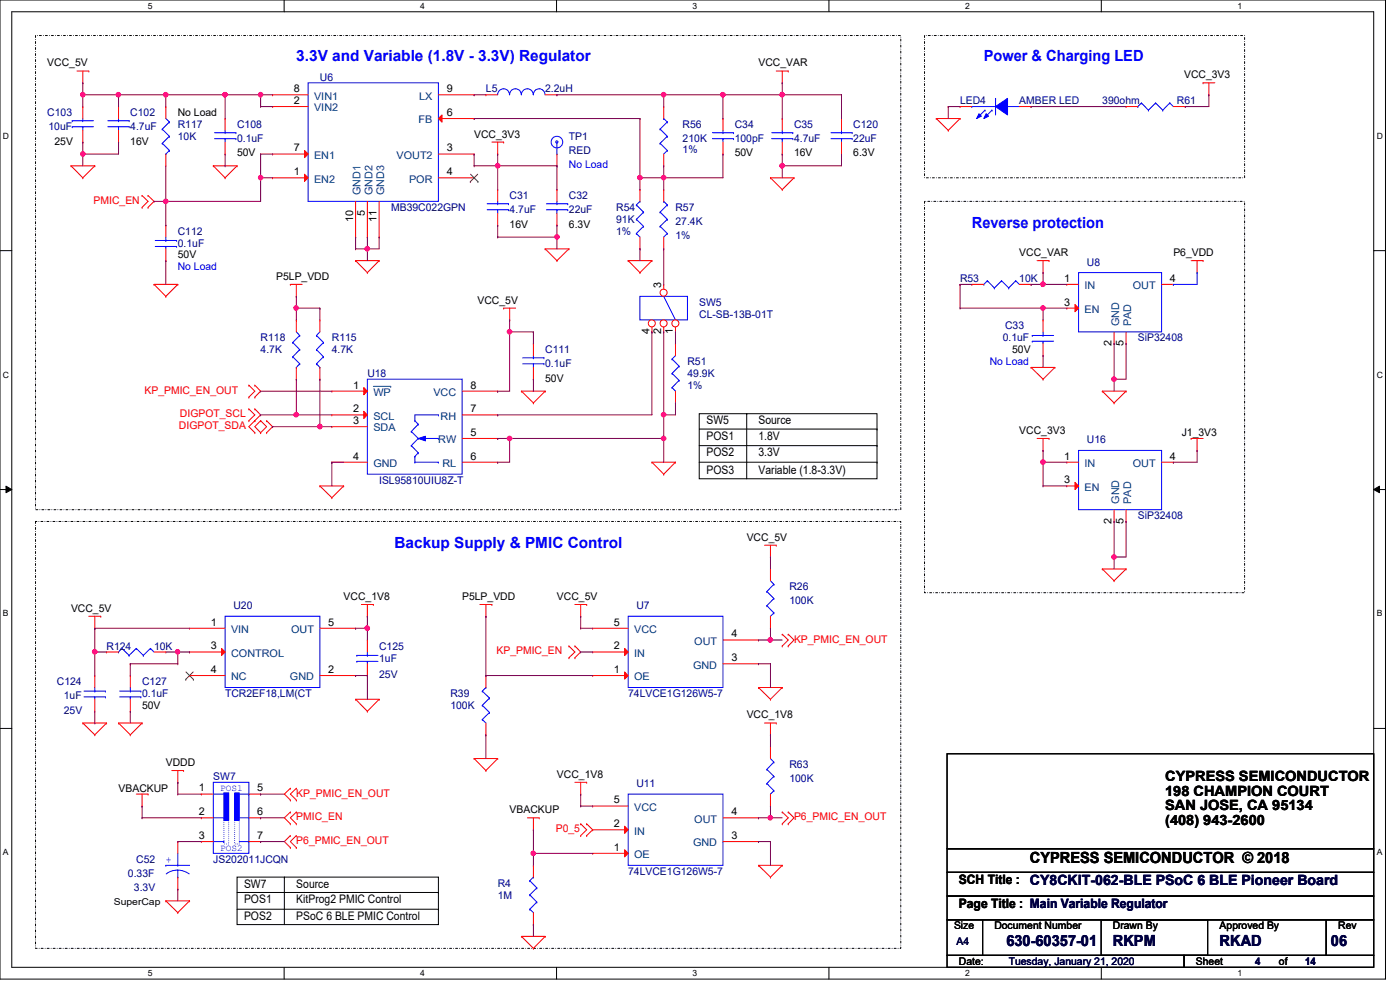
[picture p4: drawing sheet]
<svg xmlns="http://www.w3.org/2000/svg" width="297mm" height="210mm" viewBox="0 0 297 210" stroke-linecap="round" stroke-linejoin="round" font-family="sans-serif">
<defs><g id="words">
<g font-size="3.3" fill="#00f">
<text x="62.9" y="13">3.3V and Variable (1.8V - 3.3V) Regulator</text>
<text x="208.7" y="13">Power &amp; Charging LED</text>
<text x="206.2" y="48.3">Reverse protection</text>
<text x="83.7" y="116.2">Backup Supply &amp; PMIC Control</text>
</g>
<text font-size="3.3" x="218.5" y="183">CYPRESS SEMICONDUCTOR © 2018</text>
<g font-size="3.3" fill="#000040">
<text x="213.5" y="200.6">630-60357-01</text>
<text x="236.1" y="200.6">RKPM</text>
<text x="258.7" y="200.6">RKAD</text>
<text x="282.4" y="200.6">06</text>
</g>
<g font-size="3">
<text x="247.2" y="165.7">CYPRESS SEMICONDUCTOR</text>
<text x="247.2" y="168.8">198 CHAMPION COURT</text>
<text x="247.2" y="171.9">SAN JOSE, CA 95134</text>
<text x="247.2" y="175">(408) 943-2600</text>
</g>
<g font-size="2.8">
<text x="203.4" y="187.6">SCH Title : CY8CKIT-062-BLE PSoC 6 BLE Pioneer Board</text>
<text x="203.4" y="192.7">Page Title : Main Variable Regulator</text>
</g>
<g font-size="2.5">
<text x="149.9" y="90">SW5</text>
<text x="149.9" y="93.3">POS1</text>
<text x="160.9" y="90">Source</text>
<text x="160.9" y="93.3">1.8V</text>
<text x="149.9" y="96.8">POS2</text>
<text x="149.9" y="100.5">POS3</text>
<text x="160.9" y="96.8">3.3V</text>
<text x="160.9" y="100.5">Variable (1.8-3.3V)</text>
<text x="51.8" y="191.6">POS1</text>
<text x="51.8" y="188.3">SW7</text>
<text x="62.9" y="191.6">KitProg2 PMIC Control</text>
<text x="62.9" y="188.3">Source</text>
<text x="51.8" y="195.1">POS2</text>
<text x="62.9" y="195.1">PSoC 6 BLE PMIC Control</text>
</g>
<g font-size="2.2">
<text x="10" y="14.1">VCC_5V</text>
<text x="160.9" y="14.1">VCC_VAR</text>
<text x="251.2" y="16.6">VCC_3V3</text>
<text x="62.3" y="22.1">2</text>
<text x="62.3" y="19.6">8</text>
<text x="94.8" y="19.6">9</text>
<text x="37.7" y="24.6">No Load</text>
<text x="94.8" y="24.6">6</text>
<text x="100.6" y="29.2">VCC_3V3</text>
<text x="11.6" y="30.7">25V</text>
<text x="27.6" y="30.7">16V</text>
<text x="50.3" y="33.2">50V</text>
<text x="62.3" y="32.1">7</text>
<text x="94.8" y="32.1">3</text>
<text x="155.9" y="33.2">50V</text>
<text x="168.4" y="33.2">16V</text>
<text x="181" y="33.2">6.3V</text>
<text x="62.3" y="37.2">1</text>
<text x="94.8" y="37.2">4</text>
<text x="74.9" y="47" transform="rotate(-90 74.9 47)">10</text>
<text x="77.4" y="45.8" transform="rotate(-90 77.4 45.8)">5</text>
<text x="79.9" y="47" transform="rotate(-90 79.9 47)">11</text>
<text x="108.1" y="48.3">16V</text>
<text x="120.7" y="48.3">6.3V</text>
<text x="37.7" y="54.8">50V</text>
<text x="58.6" y="59.4">P5LP_VDD</text>
<text x="216.2" y="54.3">VCC_VAR</text>
<text x="225.8" y="59.8">1</text>
<text x="248.2" y="59.8">4</text>
<text x="248.9" y="54.3">P6_VDD</text>
<text x="101.3" y="64.4">VCC_5V</text>
<text x="140.3" y="61.1" transform="rotate(-90 140.3 61.1)">3</text>
<text x="225.8" y="64.8">3</text>
<text x="137.8" y="70.9" transform="rotate(-90 137.8 70.9)">4</text>
<text x="140.3" y="70.9" transform="rotate(-90 140.3 70.9)">2</text>
<text x="142.7" y="70.9" transform="rotate(-90 142.7 70.9)">1</text>
<text x="214.7" y="74.9">50V</text>
<text x="235.8" y="73.4" transform="rotate(-90 235.8 73.4)">2</text>
<text x="238.3" y="73.4" transform="rotate(-90 238.3 73.4)">5</text>
<text x="74.9" y="82.4">1</text>
<text x="99.8" y="82.4">8</text>
<text x="115.7" y="81">50V</text>
<text x="74.9" y="87.5">2</text>
<text x="74.9" y="90">3</text>
<text x="99.8" y="87.5">7</text>
<text x="99.8" y="92.5">5</text>
<text x="216.2" y="92">VCC_3V3</text>
<text x="250.7" y="92.5">J1_3V3</text>
<text x="74.9" y="97.5">4</text>
<text x="99.8" y="97.5">6</text>
<text x="225.8" y="97.5">1</text>
<text x="248.2" y="97.5">4</text>
<text x="225.8" y="102.5">3</text>
<text x="235.8" y="111.2" transform="rotate(-90 235.8 111.2)">2</text>
<text x="238.3" y="111.2" transform="rotate(-90 238.3 111.2)">5</text>
<text x="158.4" y="114.7">VCC_5V</text>
<text x="15.1" y="129.8">VCC_5V</text>
<text x="72.9" y="127.3">VCC_1V8</text>
<text x="98" y="127.3">P5LP_VDD</text>
<text x="118.2" y="127.3">VCC_5V</text>
<text x="44.7" y="132.7">1</text>
<text x="44.7" y="137.8">3</text>
<text x="69.6" y="132.7">5</text>
<text x="130.2" y="132.7">5</text>
<text x="130.2" y="137.8">2</text>
<text x="155.2" y="135.2">4</text>
<text x="44.7" y="142.7">4</text>
<text x="69.6" y="142.7">2</text>
<text x="130.2" y="142.7">1</text>
<text x="155.2" y="140.3">3</text>
<text x="30.1" y="150.4">50V</text>
<text x="158.4" y="152.4">VCC_1V8</text>
<text x="25.1" y="168">VBACKUP</text>
<text x="35.2" y="162.4">VDDD</text>
<text x="42.2" y="167.9">1</text>
<text x="54.6" y="167.9">5</text>
<text x="118.2" y="165">VCC_1V8</text>
<text x="42.2" y="172.9">2</text>
<text x="54.6" y="172.9">6</text>
<text x="108.1" y="172.5">VBACKUP</text>
<text x="130.2" y="170.4">5</text>
<text x="155.2" y="172.9">4</text>
<text x="42.2" y="178">3</text>
<text x="54.6" y="178">7</text>
<text x="130.2" y="175.5">2</text>
<text x="155.2" y="178">3</text>
<text x="130.2" y="180.5">1</text>
<text x="202.4" y="197.1">Size</text>
<text x="210.9" y="197.1">Document Number</text>
<text x="236.1" y="197.1">Drawn By</text>
<text x="258.7" y="197.1">Approved By</text>
<text x="283.9" y="197.1">Rev</text>
<text x="203.4" y="204.7">Date:</text>
<text x="253.7" y="204.7">Sheet</text>
<text x="271.3" y="204.7">of</text>
</g>
<g font-size="2.2" fill="#000080">
<text x="67.9" y="17.1">U6</text>
<text x="103.1" y="19.6">L5</text>
<text x="115.7" y="19.6">2.2uH</text>
<text x="203.7" y="22.1">LED4</text>
<text x="216.2" y="22.1">AMBER LED</text>
<text x="233.8" y="22.1">390ohm</text>
<text x="249.7" y="22.1">R61</text>
<text x="10" y="24.6">C103</text>
<text x="10.3" y="27.6">10uF</text>
<text x="27.6" y="24.6">C102</text>
<text x="27.6" y="27.6">4.7uF</text>
<text x="37.7" y="27.2">R117</text>
<text x="37.7" y="29.7">10K</text>
<text x="50.3" y="27.2">C108</text>
<text x="120.7" y="29.7">TP1</text>
<text x="144.8" y="27.2">R56</text>
<text x="155.9" y="27.2">C34</text>
<text x="168.4" y="27.2">C35</text>
<text x="181" y="27.2">C120</text>
<text x="50.3" y="30.2">0.1uF</text>
<text x="120.7" y="32.7">RED</text>
<text x="144.8" y="30.2">210K</text>
<text x="144.8" y="32.4">1%</text>
<text x="155.9" y="30.2">100pF</text>
<text x="168.4" y="30.2">4.7uF</text>
<text x="181" y="30.2">22uF</text>
<text x="83" y="44.7">MB39C022GPN</text>
<text x="108.1" y="42.2">C31</text>
<text x="108.1" y="45.3">4.7uF</text>
<text x="120.7" y="42.2">C32</text>
<text x="120.7" y="45.3">22uF</text>
<text x="130.7" y="44.7">R54</text>
<text x="130.7" y="47.3">91K</text>
<text x="143.3" y="44.7">R57</text>
<text x="143.3" y="47.8">27.4K</text>
<text x="37.7" y="49.8">C112</text>
<text x="37.7" y="52.3">0.1uF</text>
<text x="130.7" y="49.8">1%</text>
<text x="143.3" y="50.8">1%</text>
<text x="203.7" y="59.9">R53</text>
<text x="216.2" y="59.9">10K</text>
<text x="230.6" y="56.3">U8</text>
<text x="148.3" y="64.9">SW5</text>
<text x="148.3" y="67.4">CL-SB-13B-01T</text>
<text x="213.2" y="69.9">C33</text>
<text x="55.3" y="72.4">R118</text>
<text x="55.3" y="74.9">4.7K</text>
<text x="70.4" y="72.4">R115</text>
<text x="70.4" y="74.9">4.7K</text>
<text x="115.7" y="74.9">C111</text>
<text x="115.7" y="77.9">0.1uF</text>
<text x="145.8" y="77.5">R51</text>
<text x="212.7" y="72.4">0.1uF</text>
<text x="241.4" y="72.4">SiP32408</text>
<text x="77.9" y="80">U18</text>
<text x="145.8" y="80">49.9K</text>
<text x="145.8" y="82.5">1%</text>
<text x="230.6" y="94.1">U16</text>
<text x="80.4" y="102.6">ISL95810UIU8Z-T</text>
<text x="241.4" y="110.2">SiP32408</text>
<text x="167.5" y="125.2">R26</text>
<text x="49.5" y="129.2">U20</text>
<text x="135" y="129.2">U7</text>
<text x="167.5" y="128.2">100K</text>
<text x="22.6" y="137.8">R124</text>
<text x="32.7" y="137.8">10K</text>
<text x="80.4" y="137.8">C125</text>
<text x="80.4" y="140.3">1uF</text>
<text x="80.4" y="143.8">25V</text>
<text x="12.1" y="145.3">C124</text>
<text x="13.5" y="148.4">1uF</text>
<text x="30.1" y="145.3">C127</text>
<text x="30.1" y="147.9">0.1uF</text>
<text x="47.8" y="147.9">TCR2EF18,LM(CT</text>
<text x="95.5" y="147.9">R39</text>
<text x="133.3" y="147.9">74LVCE1G126W5-7</text>
<text x="13.5" y="151.4">25V</text>
<text x="95.5" y="150.4">100K</text>
<text x="45.3" y="165.5">SW7</text>
<text x="135" y="167">U11</text>
<text x="167.5" y="162.9">R63</text>
<text x="167.5" y="165.9">100K</text>
<text x="28.9" y="183">C52</text>
<text x="45.3" y="183">JS202011JCQN</text>
<text x="133.3" y="185.6">74LVCE1G126W5-7</text>
<text x="27.1" y="186.1">0.33F</text>
<text x="28.4" y="189.1">3.3V</text>
<text x="105.6" y="188.1">R4</text>
<text x="105.6" y="190.6">1M</text>
</g>
<g font-size="2.2" fill="#004080">
<text x="66.6" y="23.6">VIN2</text>
<text x="66.6" y="21.1">VIN1</text>
<text x="88.9" y="21.1">LX</text>
<text x="88.8" y="26.2">FB</text>
<text x="66.6" y="33.7">EN1</text>
<text x="84.1" y="33.7">VOUT2</text>
<text x="66.6" y="38.7">EN2</text>
<text x="76.5" y="41.4" transform="rotate(-90 76.5 41.4)">GND1</text>
<text x="79" y="41.4" transform="rotate(-90 79 41.4)">GND2</text>
<text x="81.5" y="41.4" transform="rotate(-90 81.5 41.4)">GND3</text>
<text x="86.8" y="38.7">POR</text>
<text x="230.1" y="61.3">IN</text>
<text x="240.3" y="61.3">OUT</text>
<text x="230.1" y="66.4">EN</text>
<text x="237.4" y="69.1" transform="rotate(-90 237.4 69.1)">GND</text>
<text x="239.9" y="69.1" transform="rotate(-90 239.9 69.1)">PAD</text>
<text x="79.2" y="84">WP</text>
<text x="91.9" y="84">VCC</text>
<text x="79.2" y="89">SCL</text>
<text x="93.5" y="89">RH</text>
<text x="79.2" y="91.5">SDA</text>
<text x="93" y="94">RW</text>
<text x="79.2" y="99.1">GND</text>
<text x="93.9" y="99.1">RL</text>
<text x="230.1" y="99.1">IN</text>
<text x="240.3" y="99.1">OUT</text>
<text x="230.1" y="104.1">EN</text>
<text x="237.4" y="106.8" transform="rotate(-90 237.4 106.8)">GND</text>
<text x="239.9" y="106.8" transform="rotate(-90 239.9 106.8)">PAD</text>
<text x="49" y="134.3">VIN</text>
<text x="61.8" y="134.3">OUT</text>
<text x="134.5" y="134.3">VCC</text>
<text x="147.3" y="136.8">OUT</text>
<text x="49" y="139.3">CONTROL</text>
<text x="134.5" y="139.3">IN</text>
<text x="147" y="141.8">GND</text>
<text x="49" y="144.3">NC</text>
<text x="61.5" y="144.3">GND</text>
<text x="134.5" y="144.3">OE</text>
<text x="134.5" y="172">VCC</text>
<text x="134.5" y="177">IN</text>
<text x="147" y="179.5">GND</text>
<text x="147.3" y="174.5">OUT</text>
<text x="134.5" y="182">OE</text>
</g>
<g font-size="2.2" fill="#00f">
<text x="120.7" y="35.7">No Load</text>
<text x="37.7" y="57.3">No Load</text>
<text x="210" y="77.5">No Load</text>
<text x="35.2" y="183.1">+</text>
</g>
<g font-size="2.2" fill="#f00">
<text x="19.9" y="43.3">PMIC_EN</text>
<text x="30.6" y="83.5">KP_PMIC_EN_OUT</text>
<text x="38.2" y="88.5">DIGPOT_SCL</text>
<text x="38" y="91">DIGPOT_SDA</text>
<text x="168.4" y="136.3">KP_PMIC_EN_OUT</text>
<text x="105.3" y="138.8">KP_PMIC_EN</text>
<text x="62.9" y="169">KP_PMIC_EN_OUT</text>
<text x="62.9" y="174">PMIC_EN</text>
<text x="62.9" y="179">P6_PMIC_EN_OUT</text>
<text x="117.9" y="176.5">P0_5</text>
<text x="168.4" y="174">P6_PMIC_EN_OUT</text>
</g>
<g font-size="2.2" fill="#000040">
<text x="202.9" y="200.4">A4</text>
<text x="214" y="204.7">Tuesday, January 21, 2020</text>
<text x="266.3" y="204.7">4</text>
<text x="276.9" y="204.7">14</text>
</g>
<g font-size="2" fill="#00f">
<text x="46.7" y="167.8">POS1</text>
<text x="46.7" y="180.6">POS2</text>
</g>
<text font-size="2" x="24.1" y="191.9">SuperCap</text>
<g font-size="1.8">
<text x="31.4" y="1.9">5</text>
<text x="89.2" y="1.9">4</text>
<text x="146.9" y="1.9">3</text>
<text x="204.7" y="1.9">2</text>
<text x="262.5" y="1.9">1</text>
<text x=".6" y="29.4">D</text>
<text x="292.1" y="29.4">D</text>
<text x=".6" y="80.1">C</text>
<text x="292.1" y="80.1">C</text>
<text x=".6" y="130.8">B</text>
<text x="292.1" y="130.8">B</text>
<text x=".6" y="181.4">A</text>
<text x="292.1" y="181.4">A</text>
<text x="31.4" y="207.1">5</text>
<text x="89.2" y="207.1">4</text>
<text x="146.9" y="207.1">3</text>
<text x="204.7" y="207.1">2</text>
<text x="262.5" y="207.1">1</text>
</g>
</g></defs>
<path d="M0 0h293.9v207.7h-293.9zM2.5 2.5h288.9v202.7h-288.9z" fill="none" stroke="#000" stroke-width=".21"/>
<g fill="#fff">
<path d="M31.4 .3h.9v1.9h-.9z"/>
<path d="M31.4 205.4h.9v2h-.9z"/>
</g>
<path d="M60.3 0v2.5M60.3 205.2v2.5" fill="none" stroke="#000" stroke-width=".21"/>
<g fill="#fff">
<path d="M89.2 .3h.9v1.9h-.9z"/>
<path d="M89.2 205.4h.9v2h-.9z"/>
</g>
<path d="M118.1 0v2.5M118.1 205.2v2.5" fill="none" stroke="#000" stroke-width=".21"/>
<g fill="#fff">
<path d="M146.9 .3h1v1.9h-1z"/>
<path d="M146.9 205.4h1v2h-1z"/>
</g>
<path d="M175.9 0v2.5M175.9 205.2v2.5" fill="none" stroke="#000" stroke-width=".21"/>
<g fill="#fff">
<path d="M204.7 .3h1v1.9h-1z"/>
<path d="M204.7 205.4h1v2h-1z"/>
</g>
<path d="M233.6 0v2.5M233.6 205.2v2.5" fill="none" stroke="#000" stroke-width=".21"/>
<g fill="#fff">
<path d="M262.5 .3h1v1.9h-1z"/>
<path d="M262.5 205.4h1v2h-1z"/>
<path d="M.6 27.8h1.3v2h-1.3z"/>
<path d="M292.1 27.8h1.2v2h-1.2z"/>
<path d="M.6 78.5h1.3v2h-1.3z"/>
<path d="M292.1 78.5h1.2v2h-1.2z"/>
</g>
<path d="M0 53.2h2.5M291.4 53.2h2.5" fill="none" stroke="#000" stroke-width=".21"/>
<g fill="#fff">
<path d="M.6 129.2h1.2v1.9h-1.2z"/>
<path d="M292.1 129.2h1.1v1.9h-1.1z"/>
</g>
<path d="M0 103.8h2.5M1.3 103.1l1.2 .7-1.2 .7zM291.4 103.8l1.3-.7v1.4zM291.4 103.8h2.5" fill="none" stroke="#000" stroke-width=".21"/>
<path d="M1.3 103.1l1.2 .7-1.2 .7zM291.4 103.8l1.3-.7v1.4z" fill="#000"/>
<g fill="#fff">
<path d="M.6 179.8h1.2v2h-1.2z"/>
<path d="M292.1 179.8h1.1v2h-1.1z"/>
</g>
<g fill="none" stroke="#000" stroke-width=".21">
<path d="M148.3 87.8h37.8v13.8h-37.8zM148.3 94.5h37.8M148.3 91h37.8M148.3 98h37.8M158.4 87.8h.1M158.4 87.8v13.8M186.1 94.5h.1M186.1 91h.1M186.1 98h.1M0 154.5h2.5M200.9 159.9h90.5v20.1h-90.5zM291.4 154.5h2.5"/>
<path d="M50.3 186.1h42.7v10h-42.7zM50.3 192.9h42.7M50.3 189.3h42.7M60.3 186.1h.1M60.3 186.1v10M93 192.9h.1M93 189.3h.1M200.9 180h90.5v5h-90.5zM200.9 185h90.5v5.1h-90.5zM200.9 195.1h7.5v7.5h-7.5zM200.9 190.1h90.5v5h-90.5zM208.4 195.1h72.9v7.5h-72.9z"/>
<path d="M233.6 195.1h22.6v7.5h-22.6zM281.3 195.1h10.1v7.5h-10.1zM200.9 202.6h50.3v2.6h-50.3zM251.2 202.6h40.2v2.6h-40.2z"/>
</g>
<path d="M7.5 7.5h183.6v100.6h-183.6zM196.1 7.5h67.9v30.2h-67.9zM196.1 42.7h67.9v83h-67.9zM7.5 110.6h183.6v90.6h-183.6z" fill="none" stroke="#000" stroke-width=".21" stroke-dasharray=".4 .4 0 .4"/>
<g fill="none" stroke="#f00" stroke-width=".21">
<path d="M16.3 15.1h2.5M17.6 17.6h.1M17.6 15.1v2.5M18.8 15.1h.1M164.7 15.1h2.5M165.9 17.6h.1M165.9 15.1v2.5M167.2 15.1h.1M255.2 17.6h.1M255.2 17.6h2.5M256.5 17.6v2.5M15.1 35.2h.1"/>
<path d="M15.1 35.2h5M15.1 35.2l2.5 2.5M17.6 37.7h.1M20.1 35.2h.1M20.1 35.2l-2.5 2.5M45.3 35.2h.1M45.3 35.2h5M45.3 35.2l2.5 2.5M47.8 37.7h.1M50.3 35.2h.1M50.3 35.2l-2.5 2.5M104.4 30.1h2.4"/>
<path d="M105.6 32.7h.1M105.6 30.1v2.6M106.8 30.1h.1M163.4 37.7h.1M163.4 37.7h5M163.4 37.7l2.5 2.5M168.4 37.7h.1M168.4 37.7l-2.5 2.5M198.6 25.1h.1M198.6 25.1h5.1M198.6 25.1l2.6 2.5M201.2 27.6h.1"/>
<path d="M203.7 25.1h.1M203.7 25.1l-2.5 2.5M256.5 20.1h.1M30.1 41.5h.1M30.1 44h.1M30.1 41.5l1.3 1.2-1.3 1.3M31.4 44h.1M31.4 41.5h.1M31.4 41.5l1.3 1.2-1.3 1.3M75.4 55.3h.1M75.4 55.3h5M75.4 55.3l2.5 2.5"/>
<path d="M77.9 57.8h.1M80.4 55.3h.1M80.4 55.3l-2.5 2.5M115.7 52.8h.1M115.7 52.8h5M115.7 52.8l2.5 2.5M118.2 55.3h.1M120.7 52.8h.1M120.7 52.8l-2.5 2.5M133.3 55.3h.1M133.3 55.3h5M133.3 55.3l2.5 2.5"/>
<path d="M135.8 57.8h.1M138.3 55.3h.1M138.3 55.3l-2.5 2.5M165.9 40.2h.1M220 55.3h2.5M221.3 57.8h.1M221.3 55.3v2.5M222.5 55.3h.1M252.7 55.3h2.5M254 57.8h.1M254 55.3v2.5M255.2 55.3h.1"/>
<path d="M32.7 60.3h.1M32.7 60.3h5M32.7 60.3l2.5 2.6M35.2 62.9h.1M37.7 60.3h.1M37.7 60.3l-2.5 2.6M61.6 60.3h.1M61.6 60.3h2.5M62.9 62.9h.1M62.9 60.3v2.6M106.8 65.4h.1M106.8 65.4h2.6"/>
<path d="M108.1 67.9h.1M108.1 65.4v2.5M218.7 77.9h.1M218.7 77.9h5.1M218.7 77.9l2.6 2.5M223.8 77.9h.1M223.8 77.9l-2.5 2.5M226.3 60.3h.1M226.3 60.3h2.5M236.3 72.9h.1M236.3 70.4v2.5M246.4 60.3h2.5"/>
<path d="M248.9 60.3h.1M52.8 81.7h.1M52.8 84.2h.1M52.8 86.7h.1M52.8 89.2h.1M52.8 81.7l1.3 1.3-1.3 1.2M52.8 86.7l1.3 1.3-1.3 1.2M54.1 84.2h.1M54.1 81.7h.1M54.1 89.2h.1M54.1 86.7h.1M54.1 91.8h.1"/>
<path d="M54.1 81.7l1.2 1.3-1.2 1.2M54.1 86.7l1.2 1.3-2.5 2.5 1.3 1.3M55.3 91.8h.1M55.3 89.2h.1M55.3 89.2l1.3 1.3-1.3 1.3M55.3 89.2l-1.2 1.3 1.2 1.3M56.6 89.2h.1M56.6 91.8h.1M56.6 89.2l1.2 1.3-1.2 1.3M110.6 83h.1M110.6 83h5.1M110.6 83l2.6 2.5"/>
<path d="M113.2 85.5h.1M115.7 83h.1M115.7 83l-2.5 2.5M138.3 98h.1M138.3 98h5M138.3 98l2.5 2.6M143.3 98h.1M143.3 98l-2.5 2.6M220 93h2.5M221.3 95.5h.1M221.3 80.4h.1M221.3 93v2.5"/>
<path d="M222.5 93h.1M233.8 83h.1M233.8 83h5.1M233.8 83l2.5 2.5M236.3 85.5h.1M238.9 83h.1M238.9 83l-2.6 2.5M252.7 93h.1M252.7 93h2.5M254 95.5h.1M254 93v2.5M67.9 103.1h.1"/>
<path d="M67.9 103.1h5M67.9 103.1l2.5 2.5M70.4 105.6h.1M72.9 103.1h.1M72.9 103.1l-2.5 2.5M140.8 100.6h.1M162.2 115.7h2.5M163.4 118.2h.1M163.4 115.7v2.5M164.7 115.7h.1M18.8 130.7h2.6M20.1 133.3h.1"/>
<path d="M20.1 130.7v2.6M21.4 130.7h.1M76.7 128.2h2.5M77.9 130.7h.1M77.9 128.2v2.5M79.2 128.2h.1M101.8 128.2h2.6M103.1 130.7h.1M103.1 128.2v2.5M104.4 128.2h.1M120.7 137h.1M120.7 139.5h.1"/>
<path d="M120.7 137l1.3 1.3-1.3 1.2M122 139.5h.1M122 137h.1M122 128.2h2.5M122 137l1.2 1.3-1.2 1.2M123.2 130.7h.1M123.2 128.2v2.5M124.5 128.2h.1M165.9 134.5h.1M165.9 137h.1M165.9 134.5l1.3 1.3-1.3 1.2M167.2 134.5h.1"/>
<path d="M167.2 137h.1M167.2 134.5l1.2 1.3-1.2 1.2M233.8 120.7h.1M233.8 120.7h5.1M233.8 120.7l2.5 2.5M236.3 123.2h.1M238.9 120.7h.1M238.9 120.7l-2.6 2.5M17.6 153.4h.1M17.6 153.4h5M17.6 153.4l2.5 2.5M20.1 155.9h.1"/>
<path d="M22.6 153.4h.1M22.6 153.4l-2.5 2.5M25.1 153.4h.1M25.1 153.4h5M25.1 153.4l2.5 2.5M27.6 155.9h.1M30.1 153.4h.1M30.1 153.4l-2.5 2.5M75.4 148.3h.1M75.4 148.3h5M75.4 148.3l2.5 2.6M77.9 150.9h.1"/>
<path d="M80.4 148.3h.1M80.4 148.3l-2.5 2.6M160.9 145.8h.1M160.9 145.8h5M160.9 145.8l2.5 2.5M162.2 153.4h2.5M163.4 148.3h.1M163.4 155.9h.1M163.4 153.4v2.5M164.7 153.4h.1M165.9 145.8h.1M165.9 145.8l-2.5 2.5"/>
<path d="M28.9 168.4h2.5M30.1 171h.1M30.1 168.4v2.6M31.4 168.4h.1M36.4 163.4h2.5M37.7 165.9h.1M37.7 163.4v2.5M38.9 163.4h.1M61.6 172.3h.1M61.6 174.8h.1M61.6 167.2h.1M61.6 169.7h.1"/>
<path d="M61.6 177.2h.1M61.6 179.8h.1M61.6 172.3l-1.3 1.2 1.3 1.3M61.6 167.2l-1.3 1.2 1.3 1.3M61.6 177.2l-1.3 1.3 1.3 1.3M62.9 174.8h.1M62.9 172.3h.1M62.9 169.7h.1M62.9 167.2h.1M62.9 179.8h.1M62.9 177.2h.1M62.9 172.3l-1.3 1.2 1.3 1.3"/>
<path d="M62.9 167.2l-1.3 1.2 1.3 1.3M62.9 177.2l-1.3 1.3 1.3 1.3M100.6 160.9h.1M100.6 160.9h5M100.6 160.9l2.5 2.5M103.1 163.4h.1M105.6 160.9h.1M105.6 160.9l-2.5 2.5M111.9 173.5h2.5M113.2 176h.1M113.2 173.5v2.5M114.4 173.5h.1"/>
<path d="M122 165.9h2.5M123.2 168.4h.1M123.2 174.8h.1M123.2 177.2h.1M123.2 165.9v2.5M123.2 174.8l1.3 1.2-1.3 1.2M124.5 165.9h.1M124.5 177.2h.1M124.5 174.8h.1M124.5 174.8l1.2 1.2-1.2 1.2M165.9 172.3h.1M165.9 174.8h.1"/>
<path d="M165.9 172.3l1.3 1.2-1.3 1.3M167.2 172.3h.1M167.2 174.8h.1M167.2 172.3l1.2 1.2-1.2 1.3M35.2 191.1h.1M35.2 191.1h5M35.2 191.1l2.5 2.5M37.7 193.6h.1M40.2 191.1h.1M40.2 191.1l-2.5 2.5M110.6 198.6h.1M110.6 198.6h5.1"/>
<path d="M110.6 198.6l2.6 2.6M115.7 198.6h.1M115.7 198.6l-2.5 2.6M160.9 183.6h.1M160.9 183.6h5M160.9 183.6l2.5 2.5M163.4 186.1h.1M165.9 183.6h.1M165.9 183.6l-2.5 2.5M113.2 201.2h.1"/>
</g>
<path d="M228.8 57.8h17.6v12.6h-17.6z" fill="none" stroke="#00f" stroke-width=".21"/>
<path d="M228 64.6l.8 .8-.8 .7z" fill="#f00"/>
<path d="M67.9 67.9h.1M67.9 67.9v2.5M67.9 77.9v2.5M226.3 65.4h.1M226.3 65.4h2.5M228 64.6l.8 .8-.8 .7zM238.9 72.9h.1M238.9 70.4v2.5M67.9 80.4h.1" fill="none" stroke="#f00" stroke-width=".21"/>
<path d="M67.1 71.2h.1M67.1 74.2h.1M67.1 77.2h.1M67.1 71.2l1.5 1.4M67.1 74.2l1.5 1.5M67.1 77.2l.8 .7M67.9 77.9h.1M67.9 70.4l-.8 .8M68.6 72.6h.1M68.6 75.7h.1M68.6 72.6l-1.5 1.6M68.6 75.7l-1.5 1.5" fill="none" stroke="#00f" stroke-width=".21"/>
<path d="M88.7 93l1.6-.5v1z" fill="#00f"/>
<g fill="none" stroke="#00f" stroke-width=".21">
<path d="M77.9 80.4h20.1v20.2h-20.1zM87.2 91.5h.1M87.2 94.5h.1M87.2 91.5l1.5 1.5M87.2 94.5l1.5 1.6M88 89.2h.1M88 96.8h.1M88 98h.1M88 96.8v1.2M88 89.2l.7 .8M88 98h5M88.7 93l1.6-.5v1z"/>
<path d="M88.7 90h.1M88.7 93h.1M88.7 96.1h.1M88.7 90l-1.5 1.5M88.7 93l-1.5 1.5M88.7 96.1l-.7 .7M90 93h3M93 93h.1M93 88h.1M93 98h.1M93 88h-5v1.2"/>
</g>
<path d="M77.2 82.2l.7 .8-.7 .7z" fill="#f00"/>
<path d="M70.4 83h.1M70.4 83h7.5M77.2 82.2l.7 .8-.7 .7z" fill="none" stroke="#f00" stroke-width=".21"/>
<path d="M79.2 82h3.7M82.9 82h.1" fill="none" stroke="#004080" stroke-width=".21"/>
<path d="M77.2 87.2l.7 .8-.7 .8z" fill="#f00"/>
<g fill="none" stroke="#f00" stroke-width=".21">
<path d="M70.4 88h.1M70.4 90.5h.1M70.4 98h.1M70.4 88h7.5M70.4 90.5h7.5M70.4 98h7.5M77.2 87.2l.7 .8-.7 .8zM98 88h7.6M98 98h7.6M98 93h7.6M98 83h7.6M105.6 93h.1"/>
<path d="M105.6 98h.1M105.6 88h.1M105.6 83h.1M113.2 196.1h.1M113.2 183.6h.1M113.2 183.6v2.5M113.2 193.6v2.5"/>
</g>
<g fill="none" stroke="#00f" stroke-width=".21">
<path d="M65.4 17.6h27.6v25.1h-27.6zM112.4 192.9h.1M112.4 189.8h.1M112.4 186.8h.1M112.4 192.9l.8 .7M112.4 189.8l1.5 1.5M112.4 186.8l1.5 1.5M113.2 186.1h.1M113.2 186.1l-.8 .7M113.9 191.3h.1M113.9 188.3h.1M113.9 191.3l-1.5 1.6"/>
<path d="M113.9 188.3l-1.5 1.5"/>
</g>
<path d="M64.6 37l.8 .7-.8 .8z" fill="#f00"/>
<path d="M57.8 37.7h.1M57.8 22.6h.1M57.8 37.7h7.6M57.8 22.6h7.6M64.6 37l.8 .7-.8 .8zM93 37.7h7.6M93 32.7h7.6M100.6 32.7h.1M100.6 37.7h.1M77.9 50.3h.1M77.9 42.7v7.6" fill="none" stroke="#f00" stroke-width=".21"/>
<path d="M99.8 38.5h.1M99.8 37l1.6 1.5M101.3 37l-1.5 1.5M101.4 38.5h.1" fill="none" stroke="#804000" stroke-width=".21"/>
<path d="M93 25.1l.8-.7v1.5z" fill="#f00"/>
<path d="M93 25.1l.8-.7v1.5zM93 25.1h7.6M100.6 25.1h.1" fill="none" stroke="#f00" stroke-width=".21"/>
<path d="M64.6 31.9l.8 .8-.8 .7z" fill="#f00"/>
<g fill="none" stroke="#f00" stroke-width=".21">
<path d="M35.2 22.6h.1M35.2 35.2h.1M35.2 22.6v2.5M35.2 32.7v2.5M57.8 32.7h.1M57.8 20.1h.1M57.8 32.7h7.6M57.8 20.1h7.6M64.6 31.9l.8 .8-.8 .7zM93 20.1h7.6M100.6 20.1h.1M153.4 25.1h.1"/>
<path d="M153.4 32.7h.1M153.4 25.1v2.5M153.4 30.1v2.6M75.4 50.3h.1M75.4 42.7v7.6M80.4 50.3h.1M80.4 42.7v7.6M62.9 67.9h.1M62.9 67.9v2.5M62.9 77.9v2.5M62.9 80.4h.1M125.7 133.3h.1"/>
<path d="M125.7 133.3h7.6M153.4 135.8h7.5M160.9 135.8h.1M153.4 140.8h7.5M160.9 140.8h.1"/>
</g>
<g fill="none" stroke="#00f" stroke-width=".21">
<path d="M34.4 27.4h.1M34.4 30.4h.1M34.4 27.4l1.5 1.5M34.4 30.4l1.5 1.5M35.2 32.7h.1M35.2 25.1l.7 .8M35.9 25.9h.1M35.9 28.9h.1M35.9 31.9h.1M35.9 25.9l-1.5 1.5M35.9 28.9l-1.5 1.5M35.9 31.9l-.7 .8"/>
<path d="M151.1 29.4h4.5M151.1 28.2h4.5M153.4 28.2h.1M153.4 29.4h.1M153.4 27.6v.6M153.4 29.4v.7M155.6 29.4h.1M155.6 28.2h.1M62.1 72.6h.1M62.1 75.7h.1M62.1 72.6l1.5 1.6M62.1 75.7l1.5 1.5"/>
<path d="M62.9 77.9h.1M62.9 70.4l.7 .8M63.6 71.2h.1M63.6 74.2h.1M63.6 77.2h.1M63.6 71.2l-1.5 1.4M63.6 74.2l-1.5 1.5M63.6 77.2l-.7 .7M133.3 130.7h20.1v15.1h-20.1z"/>
</g>
<path d="M132.5 142.5l.8 .8-.8 .8z" fill="#f00"/>
<path d="M125.7 143.3h.1M125.7 143.3h7.6M132.5 142.5l.8 .8-.8 .8z" fill="none" stroke="#f00" stroke-width=".21"/>
<path d="M132.5 137.5l.8 .8-.8 .8z" fill="#f00"/>
<path d="M140.8 35.2h.1M140.8 22.6h.1M140.8 22.6v2.5M140.8 32.7v2.5M125.7 138.3h.1M125.7 138.3h7.6M132.5 137.5l.8 .8-.8 .8zM103.1 155.9h.1M103.1 143.3h.1M103.1 143.3v2.5M103.1 153.4v2.5" fill="none" stroke="#f00" stroke-width=".21"/>
<g fill="none" stroke="#00f" stroke-width=".21">
<path d="M140 30.4h.1M140 27.4h.1M140 30.4l1.6 1.5M140 27.4l1.6 1.5M140.8 25.1h.1M140.8 25.1l.8 .8M141.6 31.9h.1M141.6 28.9h.1M141.6 25.9h.1M141.6 31.9l-.8 .8M141.6 28.9l-1.6 1.5M141.6 25.9l-1.6 1.5"/>
<path d="M135.8 62.9h10v5h-10zM140.8 62.9l2.5 5M143.3 67.9h.1M102.3 152.6h.1M102.3 149.6h.1M102.3 146.6h.1M102.3 152.6l.8 .8M102.3 149.6l1.5 1.5M102.3 146.6l1.5 1.5M103.1 145.8h.1M103.1 145.8l-.8 .8M103.8 151.1h.1"/>
<path d="M103.8 148.1h.1M103.8 151.1l-1.5 1.5M103.8 148.1l-1.5 1.5"/>
</g>
<circle cx="143.3" cy="68.6" r=".75" fill="#fff"/>
<g fill="none" stroke="#f00" stroke-width=".21">
<path d="M143.3 70.4h.1M143.3 69.4v1"/>
<circle cx="143.3" cy="68.6" r=".75"/>
</g>
<circle cx="140.8" cy="68.6" r=".75" fill="#fff"/>
<g fill="none" stroke="#f00" stroke-width=".21">
<path d="M140.8 70.4h.1M140.8 69.4v1"/>
<circle cx="140.8" cy="68.6" r=".75"/>
</g>
<circle cx="140.8" cy="62.1" r=".75" fill="#fff"/>
<g fill="none" stroke="#f00" stroke-width=".21">
<path d="M140.8 60.3h.1M140.8 60.3v1"/>
<circle cx="140.8" cy="62.1" r=".75"/>
</g>
<circle cx="138.3" cy="68.6" r=".75" fill="#fff"/>
<g fill="none" stroke="#f00" stroke-width=".21">
<path d="M138.3 70.4h.1M138.3 69.4v1"/>
<circle cx="138.3" cy="68.6" r=".75"/>
</g>
<path d="M45.3 165.9h7.5v15.1h-7.5zM45.3 178.5h2.2M47.5 178.5h.1" fill="none" stroke="#00f" stroke-width=".21"/>
<path d="M47.5 168.2h1v5.8h-1z" fill-rule="evenodd" fill="#00f"/>
<path d="M45.3 173.5h2.5M45.3 168.4h2.5M47.5 168.2h1v5.8h-1zM47.8 173.5h.1M47.8 168.4h.1" fill="none" stroke="#00f" stroke-width=".21"/>
<path d="M47.5 174h1v5h-1zM49.8 174h1v5h-1z" fill="none" stroke="#00f" stroke-width=".21" stroke-dasharray="0 .4"/>
<path d="M49.8 168.2h1v5.8h-1z" fill-rule="evenodd" fill="#00f"/>
<path d="M49.8 168.2h1v5.8h-1zM50.3 173.5h2.5M50.3 168.4h2.5M50.8 178.5h2M52.8 173.5h.1M52.8 178.5h.1M52.8 168.4h.1M133.3 168.4h20.1v15.2h-20.1z" fill="none" stroke="#00f" stroke-width=".21"/>
<g fill="none" stroke="#f00" stroke-width=".21">
<path d="M42.7 168.4h.1M42.7 173.5h.1M42.7 178.5h.1M42.7 168.4h2.6M42.7 173.5h2.6M42.7 178.5h2.6M52.8 168.4h2.5M52.8 173.5h2.5M52.8 178.5h2.5M55.3 168.4h.1M55.3 173.5h.1M55.3 178.5h.1"/>
<path d="M125.7 171h.1M125.7 171h7.6M153.4 173.5h7.5M153.4 178.5h7.5M160.9 173.5h.1M160.9 178.5h.1"/>
</g>
<path d="M132.5 180.3l.8 .7-.8 .8z" fill="#f00"/>
<path d="M125.7 181h.1M125.7 181h7.6M132.5 180.3l.8 .7-.8 .8z" fill="none" stroke="#f00" stroke-width=".21"/>
<path d="M132.5 175.3l.8 .7-.8 .8z" fill="#f00"/>
<g fill="none" stroke="#f00" stroke-width=".21">
<path d="M17.6 22.6h.1M17.6 30.1h.1M17.6 22.6v2.5M17.6 27.6v2.5M103.1 20.1h.1M103.1 20.1h2.5M115.7 20.1h2.5M118.2 20.1h.1M35.2 55.3h.1M35.2 47.8h.1M35.2 47.8v2.5M35.2 52.8v2.5"/>
<path d="M118.2 40.2h.1M118.2 47.8h.1M118.2 40.2v2.5M118.2 45.3v2.5M135.8 52.8h.1M135.8 40.2h.1M135.8 40.2v2.5M135.8 50.3v2.5M113.2 72.9h.1M113.2 72.9v2.5M113.2 77.9v2.5M113.2 80.4h.1"/>
<path d="M40.2 133.3h.1M40.2 133.3h7.6M67.9 133.3h7.5M75.4 133.3h.1M163.4 120.7h.1M163.4 133.3h.1M163.4 120.7v2.5M163.4 130.7v2.6M27.6 150.9h.1M27.6 143.3h.1M27.6 143.3v2.5M27.6 148.3v2.6"/>
<path d="M40.2 143.3h.1M40.2 143.3h7.6M67.9 143.3h7.5M75.4 143.3h.1M37.7 178.5h.1M37.7 178.5v2.5M125.7 176h.1M125.7 176h7.6M132.5 175.3l.8 .7-.8 .8zM37.7 188.6h.1M37.7 186.1v2.5"/>
</g>
<g fill="none" stroke="#00f" stroke-width=".21">
<path d="M15.3 26.9h.1M15.3 25.6h.1M15.3 26.9h4.6M15.3 25.6h4.6M17.6 25.6h.1M17.6 26.9h.1M17.6 25.1v.5M17.6 26.9v.7M105.6 20.1a1.25 1.25 0 0 1 1.2-1.3 1.25 1.25 0 0 1 1.3 1.3M108.1 20.1a1.23 1.23 0 0 1 1.2-1.3 1.23 1.23 0 0 1 1.3 1.3M110.6 20.1a1.25 1.25 0 0 1 1.3-1.3 1.25 1.25 0 0 1 1.2 1.3M113.2 20.1a1.23 1.23 0 0 1 1.2-1.3 1.23 1.23 0 0 1 1.2 1.3"/>
<path d="M32.9 51h4.6M32.9 52.3h4.6M35.2 52.3h.1M35.2 51h.1M35.2 50.3v.7M35.2 52.3v.5M37.5 51h.1M37.5 52.3h.1M115.9 44.5h4.5M115.9 43.2h4.5M118.2 43.2h.1M118.2 44.5h.1"/>
<path d="M118.2 42.7v.5M118.2 44.5v.8M120.4 44.5h.1M120.4 43.2h.1M135 49.5h.1M135 46.5h.1M135 43.5h.1M135 49.5l.8 .8M135 46.5l1.5 1.5M135 43.5l1.5 1.5M135.8 42.7h.1M135.8 42.7l-.8 .8"/>
<path d="M136.5 48h.1M136.5 45h.1M136.5 48l-1.5 1.5M136.5 45l-1.5 1.5M110.9 77.2h4.5M110.9 75.9h4.5M113.2 75.9h.1M113.2 77.2h.1M113.2 75.4v.5M113.2 77.2v.7M115.4 77.2h.1M115.4 75.9h.1"/>
<path d="M47.8 130.7h20.1v15.1h-20.1zM162.7 125.5h.1M162.7 128.5h.1M162.7 125.5l1.5 1.5M162.7 128.5l1.5 1.5M163.4 130.7h.1M163.4 123.2l.8 .8M164.2 124h.1M164.2 127h.1M164.2 130h.1M164.2 124l-1.5 1.5M164.2 127l-1.5 1.5"/>
<path d="M164.2 130l-.8 .7M25.4 146.6h4.5M25.4 147.8h4.5M27.6 147.8h.1M27.6 146.6h.1M27.6 145.8v.8M27.6 147.8v.5M29.9 146.6h.1M29.9 147.8h.1M35.2 183.6h.1M35.2 183.6h5M37.7 186.1h.1"/>
<path d="M37.7 183.6h.1M37.7 184.6l-1.6 .3-.8 .5M37.7 184.6l1 .1 1.4 .7M37.7 181v2.6M37.7 184.6v1.5"/>
</g>
<path d="M39.4 144.1h.1M39.5 142.5l1.5 1.6M41 142.5l-1.6 1.6M41 144.1h.1" fill="none" stroke="#804000" stroke-width=".21"/>
<path d="M47 137.5l.8 .8-.8 .8z" fill="#f00"/>
<g fill="none" stroke="#f00" stroke-width=".21">
<path d="M25.1 22.6h.1M25.1 30.1h.1M25.1 22.6v2.5M25.1 27.6v2.5M226.3 98h.1M226.3 98h2.5M246.4 98h2.5M248.9 98h.1M236.3 110.6h.1M236.3 108.1v2.5M40.2 138.3h.1M40.2 138.3h7.6"/>
<path d="M47 137.5l.8 .8-.8 .8z"/>
</g>
<path d="M22.9 26.9h4.5M22.9 25.6h4.5M25.1 25.6h.1M25.1 26.9h.1M25.1 25.1v.5M25.1 26.9v.7M27.4 26.9h.1M27.4 25.6h.1M228.8 95.5h17.6v12.6h-17.6z" fill="none" stroke="#00f" stroke-width=".21"/>
<path d="M228 102.3l.8 .8-.8 .7z" fill="#f00"/>
<g fill="none" stroke="#f00" stroke-width=".21">
<path d="M47.8 25.1h.1M47.8 32.7h.1M47.8 25.1v2.5M47.8 30.1v2.6M178.5 25.1h.1M178.5 32.7h.1M178.5 25.1v2.5M178.5 30.1v2.6M140.8 52.8h.1M140.8 40.2h.1M140.8 40.2v2.5M140.8 50.3v2.5"/>
<path d="M206.2 60.3h.1M206.2 60.3h2.5M216.2 60.3h2.5M218.7 60.3h.1M221.3 75.4h.1M221.3 67.9h.1M221.3 67.9v2.5M221.3 72.9v2.5M226.3 103.1h.1M226.3 103.1h2.5M228 102.3l.8 .8-.8 .7zM238.9 110.6h.1"/>
<path d="M238.9 108.1v2.5M77.9 135.8h.1M77.9 135.8v2.5M77.9 143.3h.1M77.9 140.8v2.5M163.4 158.4h.1M163.4 158.4v2.5M163.4 171h.1M163.4 168.4v2.6"/>
</g>
<g fill="none" stroke="#00f" stroke-width=".21">
<path d="M45.5 29.4h4.5M45.5 28.2h4.5M47.8 28.2h.1M47.8 29.4h.1M47.8 27.6v.6M47.8 29.4v.7M50 29.4h.1M50 28.2h.1M176.3 29.4h4.5M176.3 28.2h4.5M178.5 28.2h.1M178.5 29.4h.1"/>
<path d="M178.5 27.6v.6M178.5 29.4v.7M180.8 29.4h.1M180.8 28.2h.1M206.2 22.6h.1M206.2 22.6h5M211.2 20.9h.1M211.2 20.9v3.5M213.7 22.6h.1M213.7 22.6h2.5M140 48h.1M140 45h.1"/>
<path d="M140 48l1.6 1.5M140 45l1.6 1.5M140.8 42.7h.1M140.8 42.7l.8 .8M141.6 49.5h.1M141.6 46.5h.1M141.6 43.5h.1M141.6 49.5l-.8 .8M141.6 46.5l-1.6 1.5M141.6 43.5l-1.6 1.5M209.5 59.6h.1M209.5 59.6l1.4 1.5"/>
<path d="M209.5 59.6l-.8 .7M212.5 59.6h.1M212.5 59.6l1.5 1.5M212.5 59.6l-1.6 1.5M215.5 59.6h.1M215.5 59.6l.7 .7M215.5 59.6l-1.5 1.5M208.7 60.3h.1M210.9 61.1h.1M214 61.1h.1M219 71.2h.1M219 72.4h.1"/>
<path d="M219 71.2h4.5M219 72.4h4.5M221.3 72.4h.1M221.3 71.2h.1M221.3 70.4v.8M221.3 72.4v.5M75.7 139h.1M75.7 139h4.5M77.9 139h.1M77.9 138.3v.7M75.7 140.3h.1M75.7 140.3h4.5"/>
<path d="M77.9 140.3h.1M77.9 140.3v.5M162.7 163.2h.1M162.7 166.2h.1M162.7 163.2l1.5 1.5M162.7 166.2l1.5 1.5M163.4 168.4h.1M163.4 160.9l.8 .8M164.2 161.7h.1M164.2 164.7h.1M164.2 167.7h.1M164.2 161.7l-1.5 1.5"/>
<path d="M164.2 164.7l-1.5 1.5M164.2 167.7l-.8 .7"/>
</g>
<path d="M211.2 22.6l2.5-1.7v3.5z" fill-rule="evenodd" fill="#00f"/>
<path d="M211.2 22.6l2.5-1.7v3.5z" fill="none" stroke="#00f" stroke-width=".21"/>
<path d="M207.7 24.1l.5 .5-1 .5z" fill-rule="evenodd" fill="#00f"/>
<path d="M207.7 24.1l.5 .5-1 .5z" fill="none" stroke="#00f" stroke-width=".21"/>
<path d="M209.2 24.1l.5 .5-1 .5z" fill-rule="evenodd" fill="#00f"/>
<g fill="none" stroke="#00f" stroke-width=".21">
<path d="M118 29.9h.3v.4h-.3zM118.2 32.7h.1M118.2 30.1v2.6M163.7 29.4h4.5M163.7 28.2h4.5M165.9 28.2h.1M165.9 29.4h.1M165.9 27.6v.6M165.9 29.4v.7M168.2 29.4h.1M168.2 28.2h.1M209 23.4h.1"/>
<path d="M209 23.4l-1.6 1.5M209.2 24.1l.5 .5-1 .5zM210.4 23.4h.1M210.4 23.4l-1.4 1.5M241.4 22.6h.1M242.1 21.8h.1M242.1 21.8l1.5 1.6M242.1 21.8l-.7 .8M243.6 23.4h.1M245.2 21.8h.1M245.2 21.8l1.5 1.6M245.2 21.8l-1.6 1.6"/>
<path d="M246.7 23.4h.1M248.2 21.8h.1M248.2 21.8l.7 .8M248.2 21.8l-1.5 1.6M103.3 44.5h4.6M103.3 43.2h4.6M105.6 43.2h.1M105.6 44.5h.1M105.6 42.7v.5M105.6 44.5v.8M107.9 44.5h.1M107.9 43.2h.1"/>
<path d="M142.6 76.2h.1M142.6 79.2h.1M142.6 76.2l1.5 1.5M142.6 79.2l1.5 1.5M143.3 75.4l-.7 .8M144.1 77.7h.1M144.1 77.7l-1.5 1.5M142.6 82.2h.1M142.6 82.2l.7 .8M143.3 83h.1M144.1 80.7h.1M144.1 80.7l-1.5 1.5"/>
<path d="M25.1 138.3h.1M25.9 137.5h.1M25.9 137.5l1.5 1.5M25.9 137.5l-.8 .8M27.4 139h.1M28.9 137.5h.1M28.9 137.5l1.5 1.5M28.9 137.5l-1.5 1.5M30.4 139h.1M31.9 137.5h.1M31.9 137.5l.8 .8M31.9 137.5l-1.5 1.5"/>
<path d="M17.8 146.6h4.6M17.8 147.8h4.6M20.1 147.8h.1M20.1 146.6h.1M20.1 145.8v.8M20.1 147.8v.5M22.4 146.6h.1M22.4 147.8h.1"/>
<circle cx="118.1" cy="30.1" r="1.23"/>
</g>
<g fill="none" stroke="#f00" stroke-width=".21">
<path d="M118.2 35.2h.1M118.2 32.7v2.5M165.9 25.1h.1M165.9 32.7h.1M165.9 25.1v2.5M165.9 30.1v2.6M203.7 22.6h.1M203.7 22.6h2.5M216.2 22.6h2.5M218.7 22.6h.1M238.9 22.6h.1M238.9 22.6h2.5"/>
<path d="M248.9 22.6h2.6M251.5 22.6h.1M105.6 40.2h.1M105.6 47.8h.1M105.6 40.2v2.5M105.6 45.3v2.5M143.3 72.9h.1M143.3 72.9v2.5M143.3 85.5h.1M143.3 83v2.5M22.6 138.3h.1M22.6 138.3h2.5"/>
<path d="M32.7 138.3h2.5M35.2 138.3h.1M20.1 150.9h.1M20.1 143.3h.1M20.1 143.3v2.5M20.1 148.3v2.6"/>
</g>
<path d="M75.4 52.8h.1M75.4 52.8h2.5M77.9 52.8h.1M77.9 52.8v2.5M80.4 50.3h.1M80.4 50.3v2.5M55.3 83h.1M55.3 83h15.1" fill="none" stroke="#800040" stroke-width=".21"/>
<circle cx="77.9" cy="52.8" r=".49" fill="#f0f"/>
<circle cx="77.9" cy="52.8" r=".49" fill="none" stroke="#f0f" stroke-width=".21"/>
<g fill="none" stroke="#800040" stroke-width=".21">
<path d="M100.6 35.2h.1M100.6 25.1h.1M100.6 20.1h.1M100.6 35.2h5M100.6 25.1h35.2M100.6 20.1h2.5M105.6 32.7h.1M105.6 35.2h.1M105.6 32.7v7.5M135.8 37.7h.1M135.8 25.1h.1M135.8 25.1v15.1"/>
<path d="M135.8 37.7h5M140.8 35.2h.1M140.8 37.7h.1M140.8 35.2v5M75.4 50.3h.1M75.4 50.3v2.5M77.9 50.3h.1M77.9 52.8h.1M77.9 50.3v2.5M77.9 52.8h2.5M135.8 52.8h.1M135.8 52.8v2.5"/>
</g>
<circle cx="135.7" cy="37.7" r=".48" fill="#f0f"/>
<circle cx="135.7" cy="37.7" r=".48" fill="none" stroke="#f0f" stroke-width=".21"/>
<path d="M118.2 20.1h.1M118.2 20.1h35.2M140.8 20.1h.1M140.8 20.1v2.5" fill="none" stroke="#800040" stroke-width=".21"/>
<circle cx="153.4" cy="20.1" r=".49" fill="#f0f"/>
<circle cx="153.4" cy="20.1" r=".49" fill="none" stroke="#f0f" stroke-width=".21"/>
<circle cx="140.8" cy="20.1" r=".49" fill="#f0f"/>
<circle cx="140.8" cy="20.1" r=".49" fill="none" stroke="#f0f" stroke-width=".21"/>
<path d="M153.4 20.1h.1M153.4 32.7h.1M153.4 20.1v5M153.4 32.7v5M153.4 20.1h12.5M165.9 32.7h.1M165.9 20.1h.1M165.9 20.1v5M165.9 32.7v2.5" fill="none" stroke="#800040" stroke-width=".21"/>
<circle cx="165.9" cy="20.1" r=".49" fill="#f0f"/>
<circle cx="165.9" cy="20.1" r=".49" fill="none" stroke="#f0f" stroke-width=".21"/>
<path d="M17.6 17.6h.1M17.6 17.6v2.5M17.6 20.1h.1M17.6 20.1h7.5" fill="none" stroke="#800040" stroke-width=".21"/>
<circle cx="25.1" cy="20.1" r=".48" fill="#f0f"/>
<circle cx="25.1" cy="20.1" r=".48" fill="none" stroke="#f0f" stroke-width=".21"/>
<circle cx="17.6" cy="20.1" r=".48" fill="#f0f"/>
<circle cx="17.6" cy="20.1" r=".48" fill="none" stroke="#f0f" stroke-width=".21"/>
<path d="M17.6 32.7h.1M17.6 30.1h.1M17.6 32.7h7.5M17.6 30.1v2.6M35.2 42.7h.1M35.2 42.7h20.1" fill="none" stroke="#800040" stroke-width=".21"/>
<circle cx="35.2" cy="42.7" r=".48" fill="#f0f"/>
<circle cx="35.2" cy="42.7" r=".48" fill="none" stroke="#f0f" stroke-width=".21"/>
<path d="M25.1 30.1h.1M25.1 30.1v2.6M140.8 37.7h.1M140.8 37.7h12.6" fill="none" stroke="#800040" stroke-width=".21"/>
<circle cx="140.8" cy="37.7" r=".48" fill="#f0f"/>
<circle cx="140.8" cy="37.7" r=".48" fill="none" stroke="#f0f" stroke-width=".21"/>
<path d="M55.3 32.7h.1M55.3 37.7h.1M55.3 32.7v10M55.3 37.7h2.5" fill="none" stroke="#800040" stroke-width=".21"/>
<circle cx="55.3" cy="37.7" r=".47" fill="#f0f"/>
<circle cx="55.3" cy="37.7" r=".47" fill="none" stroke="#f0f" stroke-width=".21"/>
<path d="M35.2 20.1h.1M35.2 20.1h12.6" fill="none" stroke="#800040" stroke-width=".21"/>
<circle cx="47.7" cy="20.1" r=".49" fill="#f0f"/>
<circle cx="47.7" cy="20.1" r=".49" fill="none" stroke="#f0f" stroke-width=".21"/>
<circle cx="35.2" cy="20.1" r=".49" fill="#f0f"/>
<circle cx="35.2" cy="20.1" r=".49" fill="none" stroke="#f0f" stroke-width=".21"/>
<g fill="none" stroke="#800040" stroke-width=".21">
<path d="M25.1 20.1h.1M25.1 20.1v2.5M35.2 20.1h.1M35.2 20.1v2.5M35.2 35.2v7.5M47.8 20.1h.1M47.8 20.1v5M35.2 42.7h.1M108.1 70.4h.1M108.1 70.4v12.6h-2.5M108.1 70.4h5.1M113.2 70.4h.1"/>
<path d="M113.2 70.4v2.5M105.6 83h.1"/>
</g>
<circle cx="108.1" cy="70.4" r=".49" fill="#f0f"/>
<circle cx="108.1" cy="70.4" r=".49" fill="none" stroke="#f0f" stroke-width=".21"/>
<g fill="none" stroke="#800040" stroke-width=".21">
<path d="M17.6 20.1h.1M17.6 20.1v2.5M140.8 52.8h.1M140.8 52.8v7.5M62.9 65.4h.1M62.9 65.4h5M138.3 70.4h.1M138.3 70.4v17.6h-32.7M143.3 70.4h.1M143.3 70.4v2.5M105.6 88h.1M105.6 93h.1"/>
<path d="M105.6 93h35.2M108.1 93h.1M113.2 80.4h.1M113.2 80.4v2.6M140.8 93h.1M140.8 93v5"/>
</g>
<circle cx="140.8" cy="93" r=".48" fill="#f0f"/>
<circle cx="140.8" cy="93" r=".48" fill="none" stroke="#f0f" stroke-width=".21"/>
<circle cx="108.1" cy="93" r=".48" fill="#f0f"/>
<circle cx="108.1" cy="93" r=".48" fill="none" stroke="#f0f" stroke-width=".21"/>
<path d="M25.1 20.1h.1M25.1 20.1h10.1M55.3 22.6h.1M55.3 20.1h.1M55.3 22.6h2.5M55.3 20.1v2.5M105.6 98h.1M105.6 98h2.5M140.8 88h.1M140.8 88v5M143.3 85.5h.1M143.3 85.5v2.5h-2.5" fill="none" stroke="#800040" stroke-width=".21"/>
<circle cx="55.3" cy="20.1" r=".48" fill="#f0f"/>
<circle cx="55.3" cy="20.1" r=".48" fill="none" stroke="#f0f" stroke-width=".21"/>
<path d="M17.6 32.7h.1M17.6 32.7v2.5M47.8 20.1h.1M47.8 20.1h10M55.3 20.1h.1" fill="none" stroke="#800040" stroke-width=".21"/>
<circle cx="17.6" cy="32.7" r=".48" fill="#f0f"/>
<circle cx="17.6" cy="32.7" r=".48" fill="none" stroke="#f0f" stroke-width=".21"/>
<path d="M55.3 32.7h.1M55.3 32.7h2.5M35.2 55.3h.1M35.2 55.3v5M108.1 67.9h.1M108.1 67.9v2.5M57.8 90.5h.1M57.8 90.5h10.1M108.1 93h.1M108.1 93v5" fill="none" stroke="#800040" stroke-width=".21"/>
<circle cx="67.8" cy="90.5" r=".48" fill="#f0f"/>
<circle cx="67.8" cy="90.5" r=".48" fill="none" stroke="#f0f" stroke-width=".21"/>
<path d="M55.3 88h.1M55.3 88h15.1M62.9 80.4h.1M62.9 88h.1M62.9 80.4v7.6M67.9 80.4h.1M67.9 90.5h.1M67.9 80.4v10.1M67.9 90.5h2.5" fill="none" stroke="#800040" stroke-width=".21"/>
<circle cx="62.8" cy="88" r=".47" fill="#f0f"/>
<circle cx="62.8" cy="88" r=".47" fill="none" stroke="#f0f" stroke-width=".21"/>
<path d="M62.9 62.9h.1M62.9 62.9v2.5" fill="none" stroke="#800040" stroke-width=".21"/>
<circle cx="62.8" cy="65.3" r=".48" fill="#f0f"/>
<circle cx="62.8" cy="65.3" r=".48" fill="none" stroke="#f0f" stroke-width=".21"/>
<path d="M140.8 70.4h.1M140.8 70.4v17.6" fill="none" stroke="#800040" stroke-width=".21"/>
<circle cx="140.8" cy="88" r=".48" fill="#f0f"/>
<circle cx="140.8" cy="88" r=".48" fill="none" stroke="#f0f" stroke-width=".21"/>
<g fill="none" stroke="#800040" stroke-width=".21">
<path d="M165.9 17.6h.1M165.9 17.6v2.5M165.9 20.1h.1M165.9 35.2h.1M165.9 35.2v2.5M165.9 20.1h12.6M178.5 20.1h.1M178.5 32.7h.1M178.5 20.1v5M178.5 32.7v2.5h-12.6M201.2 22.6h.1M201.2 22.6h2.5"/>
<path d="M201.2 22.6v2.5M218.7 22.6h.1M218.7 22.6h20.2M251.5 22.6h.1M256.5 20.1h.1M256.5 20.1v2.5h-5M62.9 65.4h.1M62.9 65.4v2.5M67.9 65.4h.1M67.9 65.4v2.5M70.4 98h.1M70.4 98h2.5"/>
<path d="M70.4 98v5.1"/>
</g>
<circle cx="165.9" cy="35.2" r=".49" fill="#f0f"/>
<circle cx="165.9" cy="35.2" r=".49" fill="none" stroke="#f0f" stroke-width=".21"/>
<path d="M105.6 35.2h.1M105.6 35.2h12.6" fill="none" stroke="#800040" stroke-width=".21"/>
<circle cx="105.6" cy="35.2" r=".48" fill="#f0f"/>
<circle cx="105.6" cy="35.2" r=".48" fill="none" stroke="#f0f" stroke-width=".21"/>
<path d="M118.2 35.2h.1M118.2 35.2v5M105.6 50.3h.1M105.6 50.3h12.6" fill="none" stroke="#800040" stroke-width=".21"/>
<circle cx="118.1" cy="50.2" r=".47" fill="#f0f"/>
<circle cx="118.1" cy="50.2" r=".47" fill="none" stroke="#f0f" stroke-width=".21"/>
<g fill="none" stroke="#800040" stroke-width=".21">
<path d="M100.6 32.7h.1M100.6 32.7v2.5M105.6 47.8h.1M105.6 47.8v2.5M118.2 47.8h.1M118.2 50.3h.1M118.2 47.8v5M218.7 60.3h.1M218.7 60.3h2.6M236.3 72.9h.1M236.3 72.9v7.5M30.1 173.5h.1"/>
<path d="M30.1 171h.1M30.1 173.5h12.6M30.1 171v2.5M37.7 178.5h.1M37.7 165.9h.1M37.7 168.4h.1M37.7 165.9v2.5M37.7 178.5h5M37.7 168.4h5M55.3 178.5h.1M55.3 168.4h.1M55.3 173.5h.1"/>
<path d="M55.3 173.5h5M55.3 178.5h5M55.3 168.4h5M37.7 188.6h.1M37.7 188.6v2.5"/>
</g>
<circle cx="236.3" cy="80.4" r=".48" fill="#f0f"/>
<circle cx="236.3" cy="80.4" r=".48" fill="none" stroke="#f0f" stroke-width=".21"/>
<g fill="none" stroke="#800040" stroke-width=".21">
<path d="M203.7 65.4h.1M203.7 65.4h17.6M238.9 72.9h.1M238.9 72.9v7.5h-2.6M236.3 80.4h.1M236.3 80.4v2.6M20.1 133.3h.1M20.1 133.3h20.1M75.4 133.3h.1M75.4 133.3h2.5M123.2 138.3h.1M123.2 138.3h2.5"/>
<path d="M160.9 140.8h.1M160.9 140.8h2.5M163.4 140.8h.1M163.4 140.8v5"/>
</g>
<circle cx="77.9" cy="133.2" r=".49" fill="#f0f"/>
<circle cx="77.9" cy="133.2" r=".49" fill="none" stroke="#f0f" stroke-width=".21"/>
<g fill="none" stroke="#800040" stroke-width=".21">
<path d="M163.4 118.2h.1M163.4 118.2v2.5M20.1 133.3h.1M20.1 133.3v5M77.9 130.7h.1M77.9 133.3h.1M77.9 130.7v5.1M123.2 130.7h.1M123.2 133.3h.1M123.2 130.7v2.6M123.2 133.3h2.5M160.9 135.8h.1"/>
<path d="M163.4 133.3h.1M163.4 133.3v2.5h-2.5M75.4 143.3h.1M75.4 143.3h2.5M77.9 143.3h.1M77.9 143.3v5M103.1 155.9h.1M103.1 155.9v5M123.2 171h.1M123.2 168.4h.1M123.2 171h2.5M123.2 168.4v2.6"/>
<path d="M160.9 178.5h.1M160.9 178.5h2.5M163.4 178.5h.1M163.4 178.5v5.1"/>
</g>
<circle cx="20.1" cy="138.3" r=".48" fill="#f0f"/>
<circle cx="20.1" cy="138.3" r=".48" fill="none" stroke="#f0f" stroke-width=".21"/>
<path d="M163.4 135.8h.1M163.4 135.8h2.5" fill="none" stroke="#800040" stroke-width=".21"/>
<circle cx="163.4" cy="135.7" r=".48" fill="#f0f"/>
<circle cx="163.4" cy="135.7" r=".48" fill="none" stroke="#f0f" stroke-width=".21"/>
<path d="M47.8 35.2h.1M47.8 32.7v2.5M32.7 42.7h.1M32.7 42.7h2.5v5.1M35.2 47.8h.1M163.4 155.9h.1M163.4 155.9v2.5M113.2 176h.1M113.2 176v5M163.4 173.5h.1M163.4 173.5h2.5" fill="none" stroke="#800040" stroke-width=".21"/>
<circle cx="163.4" cy="173.5" r=".48" fill="#f0f"/>
<circle cx="163.4" cy="173.5" r=".48" fill="none" stroke="#f0f" stroke-width=".21"/>
<path d="M160.9 173.5h.1M163.4 171h.1M163.4 171v2.5h-2.5M113.2 181h.1M113.2 196.1h.1M113.2 181h12.5M113.2 181v2.6M113.2 196.1v2.5" fill="none" stroke="#800040" stroke-width=".21"/>
<circle cx="113.1" cy="181" r=".47" fill="#f0f"/>
<circle cx="113.1" cy="181" r=".47" fill="none" stroke="#f0f" stroke-width=".21"/>
<path d="M221.3 95.5h.1M221.3 95.5v2.5M254 95.5h.1M254 95.5v2.5M236.3 110.6h.1M236.3 110.6v7.6M103.1 130.7h.1M103.1 130.7v12.6M103.1 143.3h.1M103.1 143.3h22.6" fill="none" stroke="#800040" stroke-width=".21"/>
<path d="M254 57.8h.1M254 57.8v2.5" fill="none" stroke="#00f" stroke-width=".21"/>
<circle cx="236.3" cy="118.1" r=".48" fill="#f0f"/>
<circle cx="236.3" cy="118.1" r=".48" fill="none" stroke="#f0f" stroke-width=".21"/>
<path d="M221.3 98h.1M221.3 98h5M248.9 98h.1M248.9 98h5.1M236.3 118.2h.1M236.3 118.2v2.5M238.9 110.6h.1M238.9 110.6v7.6h-2.6" fill="none" stroke="#800040" stroke-width=".21"/>
<path d="M248.9 60.3h.1M248.9 60.3h5.1" fill="none" stroke="#00f" stroke-width=".21"/>
<circle cx="221.3" cy="98" r=".49" fill="#f0f"/>
<circle cx="221.3" cy="98" r=".49" fill="none" stroke="#f0f" stroke-width=".21"/>
<path d="M221.3 57.8h.1M221.3 57.8v2.5M221.3 60.3h.1M221.3 60.3h5M221.3 98h.1M221.3 98v5.1M221.3 103.1h.1M221.3 103.1h5" fill="none" stroke="#800040" stroke-width=".21"/>
<circle cx="221.3" cy="60.3" r=".49" fill="#f0f"/>
<circle cx="221.3" cy="60.3" r=".49" fill="none" stroke="#f0f" stroke-width=".21"/>
<path d="M203.7 60.3h.1M203.7 60.3v5.1M203.7 60.3h2.5M221.3 65.4h.1M221.3 65.4h5" fill="none" stroke="#800040" stroke-width=".21"/>
<circle cx="221.3" cy="65.3" r=".49" fill="#f0f"/>
<circle cx="221.3" cy="65.3" r=".49" fill="none" stroke="#f0f" stroke-width=".21"/>
<g fill="none" stroke="#800040" stroke-width=".21">
<path d="M221.3 65.4h.1M221.3 75.4h.1M221.3 65.4v2.5M221.3 75.4v2.5M20.1 138.3h.1M20.1 138.3h2.5M20.1 138.3v5M35.2 138.3h5M37.7 138.3h.1M37.7 138.3v2.5M40.2 138.3h.1M27.6 150.9h.1"/>
<path d="M27.6 140.8h.1M27.6 150.9v2.5M27.6 140.8h10.1M37.7 140.8h.1"/>
</g>
<circle cx="37.7" cy="138.3" r=".47" fill="#f0f"/>
<circle cx="37.7" cy="138.3" r=".47" fill="none" stroke="#f0f" stroke-width=".21"/>
<path d="M20.1 153.4h.1M20.1 150.9v2.5M27.6 140.8h.1M27.6 140.8v2.5" fill="none" stroke="#800040" stroke-width=".21"/>
<circle cx="77.9" cy="52.8" r=".49" fill="#f0f"/>
<circle cx="77.9" cy="52.8" r=".49" fill="none" stroke="#f0f" stroke-width=".21"/>
<circle cx="135.7" cy="37.7" r=".48" fill="#f0f"/>
<circle cx="135.7" cy="37.7" r=".48" fill="none" stroke="#f0f" stroke-width=".21"/>
<circle cx="153.4" cy="20.1" r=".49" fill="#f0f"/>
<circle cx="153.4" cy="20.1" r=".49" fill="none" stroke="#f0f" stroke-width=".21"/>
<circle cx="140.8" cy="20.1" r=".49" fill="#f0f"/>
<circle cx="140.8" cy="20.1" r=".49" fill="none" stroke="#f0f" stroke-width=".21"/>
<circle cx="165.9" cy="20.1" r=".49" fill="#f0f"/>
<circle cx="165.9" cy="20.1" r=".49" fill="none" stroke="#f0f" stroke-width=".21"/>
<circle cx="25.1" cy="20.1" r=".48" fill="#f0f"/>
<circle cx="25.1" cy="20.1" r=".48" fill="none" stroke="#f0f" stroke-width=".21"/>
<circle cx="17.6" cy="20.1" r=".48" fill="#f0f"/>
<circle cx="17.6" cy="20.1" r=".48" fill="none" stroke="#f0f" stroke-width=".21"/>
<circle cx="35.2" cy="42.7" r=".48" fill="#f0f"/>
<circle cx="35.2" cy="42.7" r=".48" fill="none" stroke="#f0f" stroke-width=".21"/>
<circle cx="140.8" cy="37.7" r=".48" fill="#f0f"/>
<circle cx="140.8" cy="37.7" r=".48" fill="none" stroke="#f0f" stroke-width=".21"/>
<circle cx="55.3" cy="37.7" r=".47" fill="#f0f"/>
<circle cx="55.3" cy="37.7" r=".47" fill="none" stroke="#f0f" stroke-width=".21"/>
<circle cx="47.7" cy="20.1" r=".49" fill="#f0f"/>
<circle cx="47.7" cy="20.1" r=".49" fill="none" stroke="#f0f" stroke-width=".21"/>
<circle cx="35.2" cy="20.1" r=".49" fill="#f0f"/>
<circle cx="35.2" cy="20.1" r=".49" fill="none" stroke="#f0f" stroke-width=".21"/>
<circle cx="108.1" cy="70.4" r=".49" fill="#f0f"/>
<circle cx="108.1" cy="70.4" r=".49" fill="none" stroke="#f0f" stroke-width=".21"/>
<circle cx="140.8" cy="93" r=".48" fill="#f0f"/>
<circle cx="140.8" cy="93" r=".48" fill="none" stroke="#f0f" stroke-width=".21"/>
<circle cx="108.1" cy="93" r=".48" fill="#f0f"/>
<circle cx="108.1" cy="93" r=".48" fill="none" stroke="#f0f" stroke-width=".21"/>
<circle cx="55.3" cy="20.1" r=".48" fill="#f0f"/>
<circle cx="55.3" cy="20.1" r=".48" fill="none" stroke="#f0f" stroke-width=".21"/>
<circle cx="17.6" cy="32.7" r=".48" fill="#f0f"/>
<circle cx="17.6" cy="32.7" r=".48" fill="none" stroke="#f0f" stroke-width=".21"/>
<circle cx="67.8" cy="90.5" r=".48" fill="#f0f"/>
<circle cx="67.8" cy="90.5" r=".48" fill="none" stroke="#f0f" stroke-width=".21"/>
<circle cx="62.8" cy="88" r=".47" fill="#f0f"/>
<circle cx="62.8" cy="88" r=".47" fill="none" stroke="#f0f" stroke-width=".21"/>
<circle cx="62.8" cy="65.3" r=".48" fill="#f0f"/>
<circle cx="62.8" cy="65.3" r=".48" fill="none" stroke="#f0f" stroke-width=".21"/>
<circle cx="140.8" cy="88" r=".48" fill="#f0f"/>
<circle cx="140.8" cy="88" r=".48" fill="none" stroke="#f0f" stroke-width=".21"/>
<circle cx="165.9" cy="35.2" r=".49" fill="#f0f"/>
<circle cx="165.9" cy="35.2" r=".49" fill="none" stroke="#f0f" stroke-width=".21"/>
<circle cx="105.6" cy="35.2" r=".48" fill="#f0f"/>
<circle cx="105.6" cy="35.2" r=".48" fill="none" stroke="#f0f" stroke-width=".21"/>
<circle cx="118.1" cy="50.2" r=".47" fill="#f0f"/>
<circle cx="118.1" cy="50.2" r=".47" fill="none" stroke="#f0f" stroke-width=".21"/>
<circle cx="236.3" cy="80.4" r=".48" fill="#f0f"/>
<circle cx="236.3" cy="80.4" r=".48" fill="none" stroke="#f0f" stroke-width=".21"/>
<circle cx="77.9" cy="133.2" r=".49" fill="#f0f"/>
<circle cx="77.9" cy="133.2" r=".49" fill="none" stroke="#f0f" stroke-width=".21"/>
<circle cx="20.1" cy="138.3" r=".48" fill="#f0f"/>
<circle cx="20.1" cy="138.3" r=".48" fill="none" stroke="#f0f" stroke-width=".21"/>
<circle cx="163.4" cy="135.7" r=".48" fill="#f0f"/>
<circle cx="163.4" cy="135.7" r=".48" fill="none" stroke="#f0f" stroke-width=".21"/>
<circle cx="163.4" cy="173.5" r=".48" fill="#f0f"/>
<circle cx="163.4" cy="173.5" r=".48" fill="none" stroke="#f0f" stroke-width=".21"/>
<circle cx="113.1" cy="181" r=".47" fill="#f0f"/>
<circle cx="113.1" cy="181" r=".47" fill="none" stroke="#f0f" stroke-width=".21"/>
<circle cx="236.3" cy="118.1" r=".48" fill="#f0f"/>
<circle cx="236.3" cy="118.1" r=".48" fill="none" stroke="#f0f" stroke-width=".21"/>
<circle cx="221.3" cy="98" r=".49" fill="#f0f"/>
<circle cx="221.3" cy="98" r=".49" fill="none" stroke="#f0f" stroke-width=".21"/>
<circle cx="221.3" cy="60.3" r=".49" fill="#f0f"/>
<circle cx="221.3" cy="60.3" r=".49" fill="none" stroke="#f0f" stroke-width=".21"/>
<circle cx="221.3" cy="65.3" r=".49" fill="#f0f"/>
<circle cx="221.3" cy="65.3" r=".49" fill="none" stroke="#f0f" stroke-width=".21"/>
<circle cx="37.7" cy="138.3" r=".47" fill="#f0f"/>
<circle cx="37.7" cy="138.3" r=".47" fill="none" stroke="#f0f" stroke-width=".21"/>
<use href="#words"/>
</svg>
